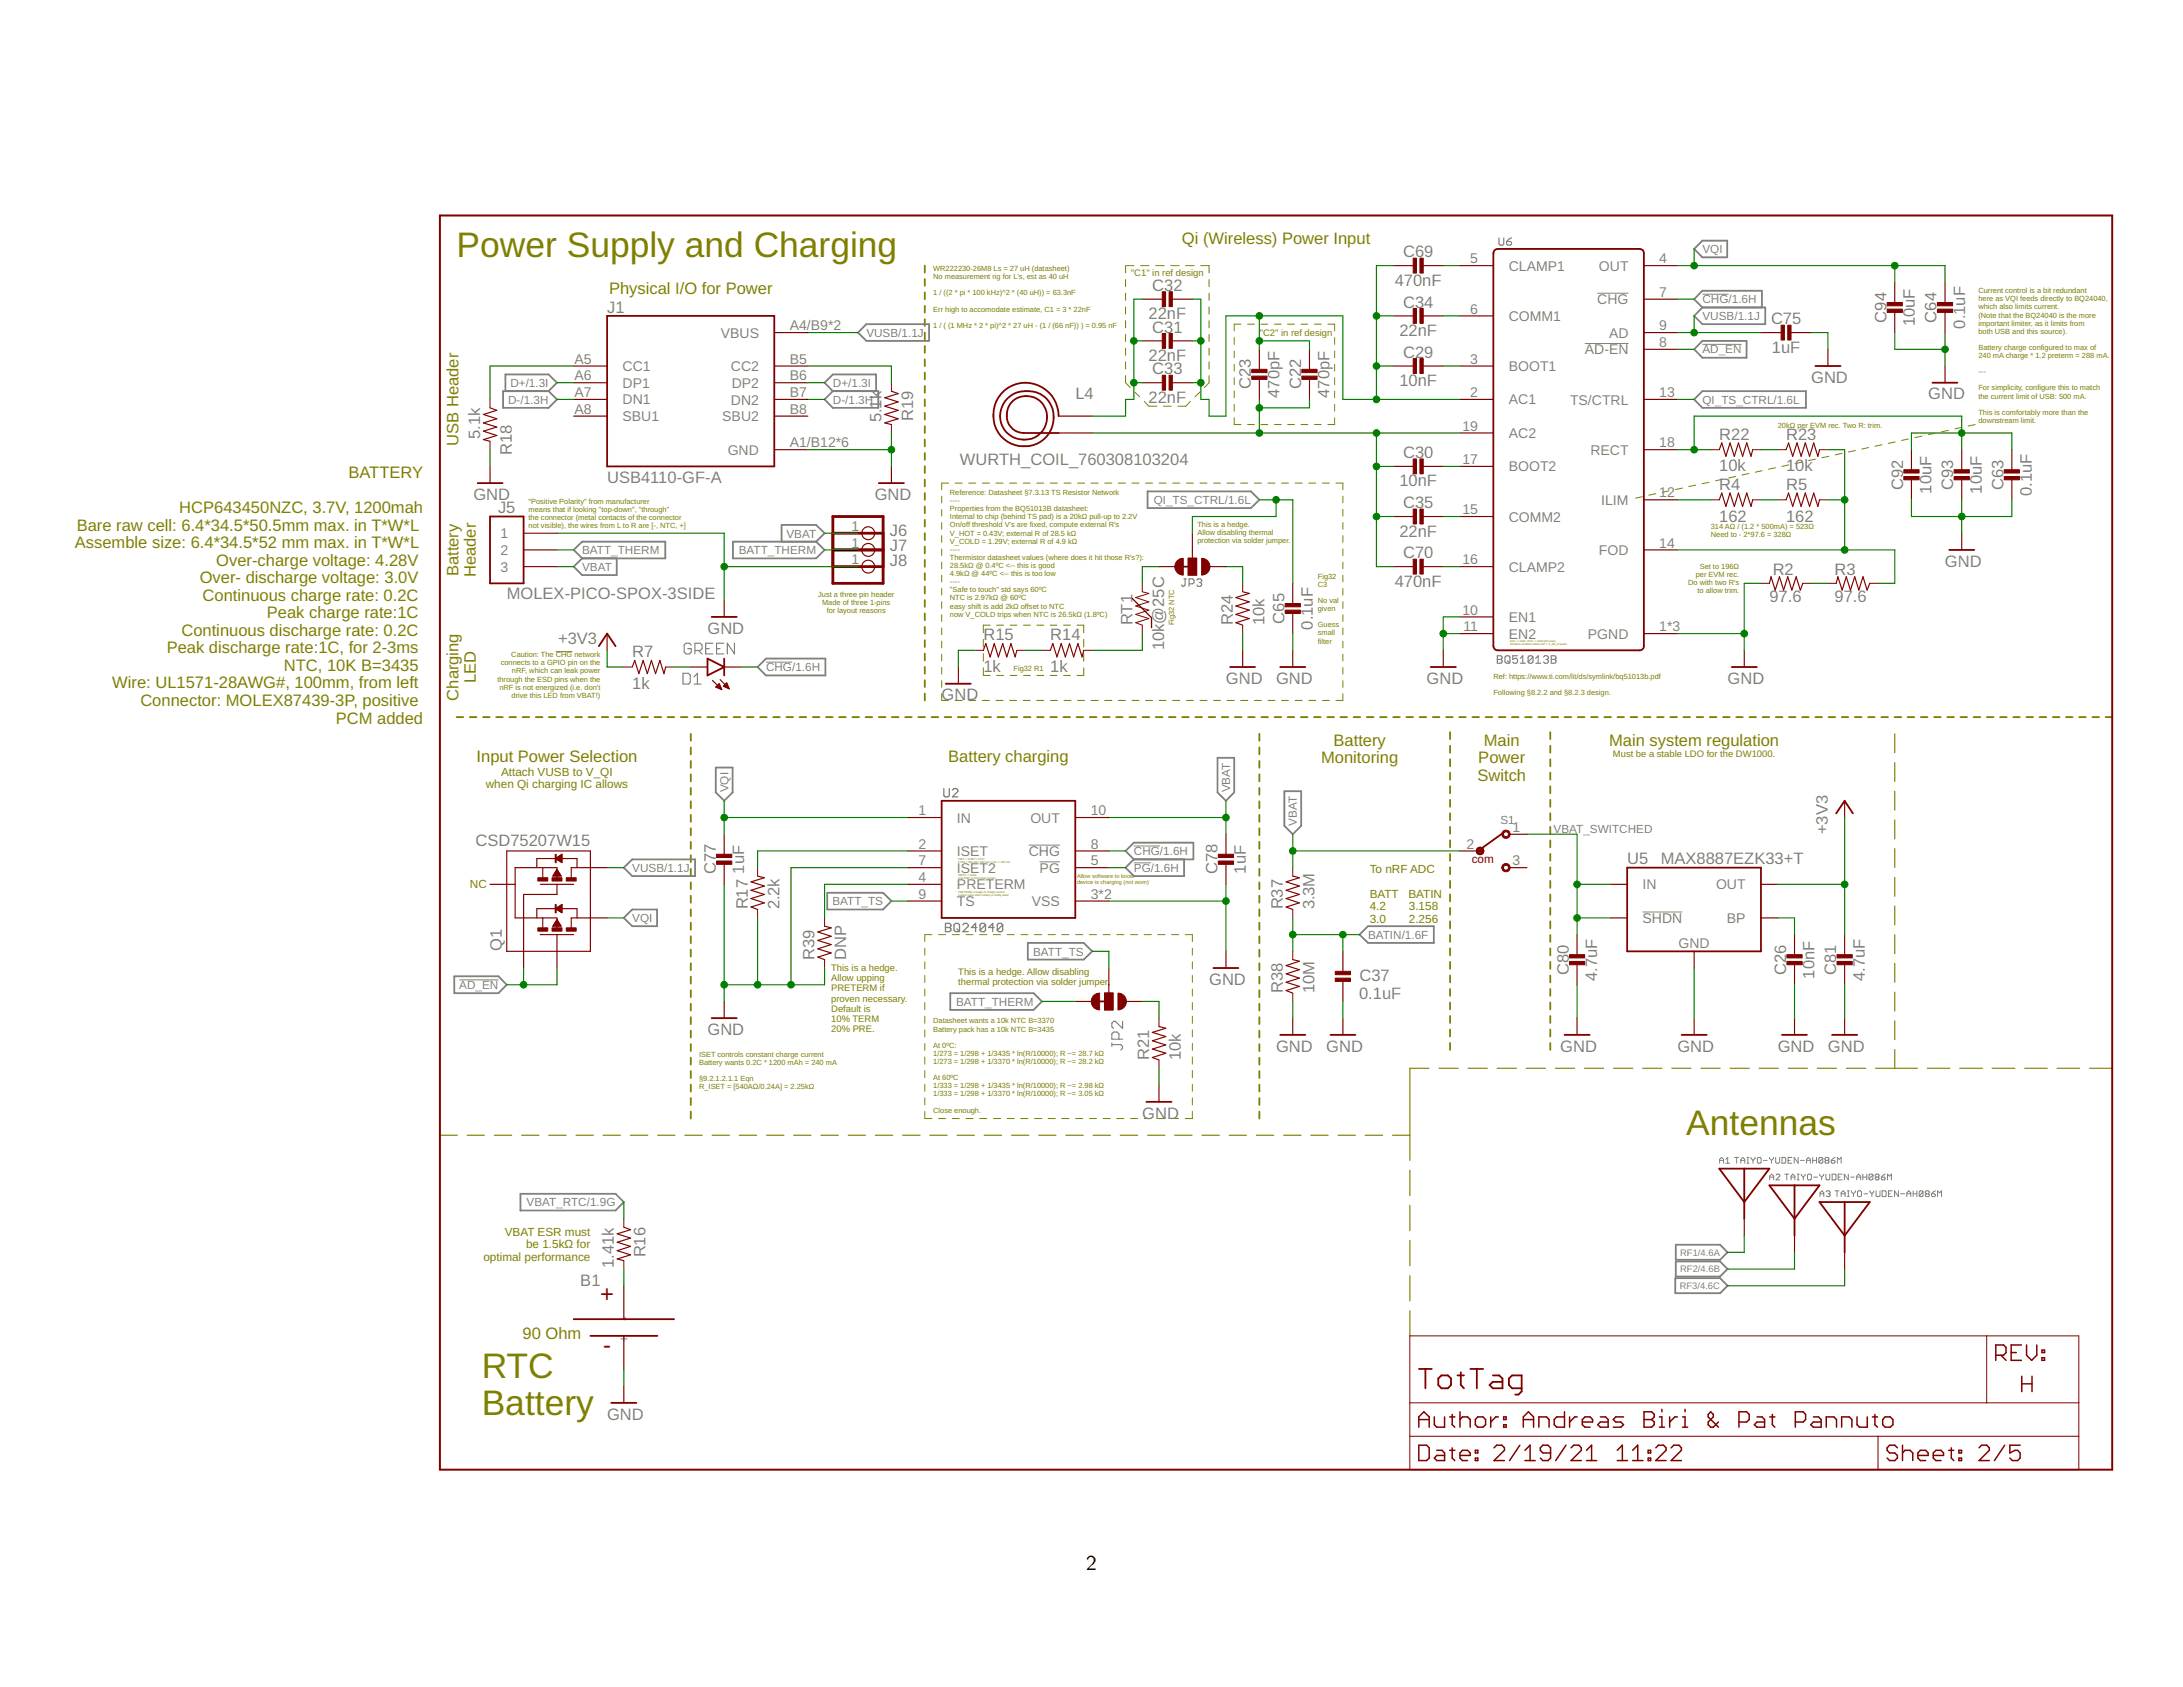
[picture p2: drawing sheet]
<svg xmlns="http://www.w3.org/2000/svg" width="279mm" height="216mm" viewBox="0 0 279 216" stroke-linecap="round" stroke-linejoin="round" font-family="sans-serif">
<defs><g id="words">
<g font-size="4.5" fill="#808000">
<text x="58.4" y="32.9">Power Supply and Charging</text>
<text x="215.8" y="145.3">Antennas</text>
<text x="61.7" y="176.3">RTC</text>
<text x="61.7" y="181.1">Battery</text>
</g>
<g font-size="3" fill="#800000">
<text x="76.8" y="166.7">+</text>
<text x="77.2" y="173.1">-</text>
</g>
<text font-size="2.7" x="139" y="200.9">2</text>
<g font-size="2.1" fill="#808000">
<text x="151.3" y="31.2">Qi (Wireless) Power Input</text>
<text x="78" y="37.6">Physical I/O for Power</text>
<text x="58.7" y="57.1" transform="rotate(-90 58.7 57.1)">USB Header</text>
<text x="22.9" y="65.7">HCP643450NZC, 3.7V, 1200mah</text>
<text x="44.6" y="61.2">BATTERY</text>
<text x="9.6" y="70.2">Assemble size: 6.4*34.5*52 mm max. in T*W*L</text>
<text x="9.8" y="67.9">Bare raw cell: 6.4*34.5*50.5mm max. in T*W*L</text>
<text x="25.6" y="74.6">Over- discharge voltage: 3.0V</text>
<text x="25.9" y="76.9">Continuous charge rate: 0.2C</text>
<text x="27.7" y="72.4">Over-charge voltage: 4.28V</text>
<text x="58.7" y="73.8" transform="rotate(-90 58.7 73.8)">Battery</text>
<text x="60.9" y="73.9" transform="rotate(-90 60.9 73.9)">Header</text>
<text x="21.3" y="83.6">Peak discharge rate:1C, for 2-3ms</text>
<text x="23.2" y="81.4">Continuous discharge rate: 0.2C</text>
<text x="34.2" y="79.1">Peak charge rate:1C</text>
<text x="14.4" y="88.1">Wire: UL1571-28AWG#, 100mm, from left</text>
<text x="36.3" y="85.9">NTC, 10K B=3435</text>
<text x="58.7" y="89.7" transform="rotate(-90 58.7 89.7)">Charging</text>
<text x="60.9" y="87.4" transform="rotate(-90 60.9 87.4)">LED</text>
<text x="18" y="90.4">Connector: MOLEX87439-3P, positive</text>
<text x="43" y="92.6">PCM added</text>
<text x="170.7" y="95.4">Battery</text>
<text x="189.9" y="95.4">Main</text>
<text x="205.9" y="95.4">Main system regulation</text>
<text x="61" y="97.6">Input Power Selection</text>
<text x="121.4" y="97.6">Battery charging</text>
<text x="169.1" y="97.7">Monitoring</text>
<text x="189.1" y="99.9">Switch</text>
<text x="189.2" y="97.7">Power</text>
<text x="66.9" y="171.4">90 Ohm</text>
</g>
<g font-size="2.1" fill="#808080">
<text x="179.6" y="32.9">C69</text>
<text x="77.7" y="40">J1</text>
<text x="147" y="40.9">22nF</text>
<text x="147.5" y="37.2">C32</text>
<text x="178.5" y="36.6">470nF</text>
<text x="179.6" y="39.4">C34</text>
<text x="226.7" y="41.5">C75</text>
<text x="241.4" y="41.3" transform="rotate(-90 241.4 41.3)">C94</text>
<text x="245.1" y="41.8" transform="rotate(-90 245.1 41.8)">10uF</text>
<text x="247.9" y="41.3" transform="rotate(-90 247.9 41.3)">C64</text>
<text x="147" y="46.2">22nF</text>
<text x="147.5" y="42.6">C31</text>
<text x="147.5" y="47.9">C33</text>
<text x="179.1" y="43">22nF</text>
<text x="179.6" y="45.8">C29</text>
<text x="226.8" y="45.1">1uF</text>
<text x="251.5" y="42.1" transform="rotate(-90 251.5 42.1)">0.1uF</text>
<text x="116.9" y="53.9" transform="rotate(-90 116.9 53.9)">R19</text>
<text x="137.6" y="51.1">L4</text>
<text x="147" y="51.6">22nF</text>
<text x="160.1" y="49.8" transform="rotate(-90 160.1 49.8)">C23</text>
<text x="163.8" y="50.9" transform="rotate(-90 163.8 50.9)">470pF</text>
<text x="166.5" y="49.8" transform="rotate(-90 166.5 49.8)">C22</text>
<text x="170.2" y="50.9" transform="rotate(-90 170.2 50.9)">470pF</text>
<text x="179.1" y="49.4">10nF</text>
<text x="231.8" y="49">GND</text>
<text x="246.8" y="51.1">GND</text>
<text x="61.4" y="56.2" transform="rotate(-90 61.4 56.2)">5.1k</text>
<text x="65.5" y="58.2" transform="rotate(-90 65.5 58.2)">R18</text>
<text x="112.8" y="54.1" transform="rotate(-90 112.8 54.1)">5.1k</text>
<text x="122.9" y="59.5">WURTH_COIL_760308103204</text>
<text x="179.6" y="58.6">C30</text>
<text x="220" y="56.3">R22</text>
<text x="228.6" y="56.3">R23</text>
<text x="60.6" y="64">GND</text>
<text x="63.7" y="65.7">J5</text>
<text x="77.7" y="61.8">USB4110-GF-A</text>
<text x="112" y="64">GND</text>
<text x="179.1" y="62.3">10nF</text>
<text x="179.6" y="65">C35</text>
<text x="220" y="60.3">10k</text>
<text x="220" y="62.7">R4</text>
<text x="228.6" y="60.3">10k</text>
<text x="228.6" y="62.7">R5</text>
<text x="243.6" y="62.7" transform="rotate(-90 243.6 62.7)">C92</text>
<text x="247.2" y="63.2" transform="rotate(-90 247.2 63.2)">10uF</text>
<text x="250" y="62.7" transform="rotate(-90 250 62.7)">C93</text>
<text x="253.6" y="63.2" transform="rotate(-90 253.6 63.2)">10uF</text>
<text x="256.4" y="62.7" transform="rotate(-90 256.4 62.7)">C63</text>
<text x="260.1" y="63.5" transform="rotate(-90 260.1 63.5)">0.1uF</text>
<text x="113.9" y="68.6">J6</text>
<text x="113.9" y="70.5">J7</text>
<text x="179.1" y="68.7">22nF</text>
<text x="179.6" y="71.5">C70</text>
<text x="220" y="66.7">162</text>
<text x="228.6" y="66.7">162</text>
<text x="64.9" y="76.6">MOLEX-PICO-SPOX-3SIDE</text>
<text x="113.9" y="72.4">J8</text>
<text x="178.5" y="75.1">470nF</text>
<text x="226.5" y="77">97.6</text>
<text x="226.9" y="73.6">R2</text>
<text x="234.8" y="77">97.6</text>
<text x="234.8" y="73.6">R3</text>
<text x="248.9" y="72.5">GND</text>
<text x="71.4" y="82.4">+3V3</text>
<text x="90.5" y="81.1">GND</text>
<text x="125.9" y="82">R15</text>
<text x="134.4" y="82">R14</text>
<text x="144.9" y="80" transform="rotate(-90 144.9 80)">RT1</text>
<text x="149" y="83.2" transform="rotate(-90 149 83.2)">10k@25C</text>
<text x="157.8" y="80" transform="rotate(-90 157.8 80)">R24</text>
<text x="161.8" y="80" transform="rotate(-90 161.8 80)">10k</text>
<text x="164.4" y="79.8" transform="rotate(-90 164.4 79.8)">C65</text>
<text x="168" y="80.6" transform="rotate(-90 168 80.6)">0.1uF</text>
<text x="80.9" y="88.1">1k</text>
<text x="80.9" y="84.1">R7</text>
<text x="120.5" y="89.6">GND</text>
<text x="125.9" y="86">1k</text>
<text x="134.4" y="86">1k</text>
<text x="156.9" y="87.5">GND</text>
<text x="163.3" y="87.5">GND</text>
<text x="182.6" y="87.5">GND</text>
<text x="221.1" y="87.5">GND</text>
<text x="234" y="106.8" transform="rotate(-90 234 106.8)">+3V3</text>
<text x="60.9" y="108.3">CSD75207W15</text>
<text x="91.6" y="111.9" transform="rotate(-90 91.6 111.9)">C77</text>
<text x="95.3" y="111.8" transform="rotate(-90 95.3 111.8)">1uF</text>
<text x="155.8" y="111.9" transform="rotate(-90 155.8 111.9)">C78</text>
<text x="159.5" y="111.8" transform="rotate(-90 159.5 111.8)">1uF</text>
<text x="208.3" y="110.6">U5</text>
<text x="212.5" y="110.6">MAX8887EZK33+T</text>
<text x="95.7" y="116.4" transform="rotate(-90 95.7 116.4)">R17</text>
<text x="99.8" y="116.4" transform="rotate(-90 99.8 116.4)">2.2k</text>
<text x="164.2" y="116.4" transform="rotate(-90 164.2 116.4)">R37</text>
<text x="168.2" y="116.4" transform="rotate(-90 168.2 116.4)">3.3M</text>
<text x="64.2" y="121.7" transform="rotate(-90 64.2 121.7)">Q1</text>
<text x="104.3" y="122.8" transform="rotate(-90 104.3 122.8)">R39</text>
<text x="108.3" y="122.8" transform="rotate(-90 108.3 122.8)">DNP</text>
<text x="174" y="125.5">C37</text>
<text x="200.8" y="124.7" transform="rotate(-90 200.8 124.7)">C80</text>
<text x="204.4" y="125.5" transform="rotate(-90 204.4 125.5)">4.7uF</text>
<text x="228.6" y="124.7" transform="rotate(-90 228.6 124.7)">C26</text>
<text x="232.2" y="125.2" transform="rotate(-90 232.2 125.2)">10nF</text>
<text x="235" y="124.7" transform="rotate(-90 235 124.7)">C81</text>
<text x="238.7" y="125.5" transform="rotate(-90 238.7 125.5)">4.7uF</text>
<text x="154.8" y="126">GND</text>
<text x="164.2" y="127.1" transform="rotate(-90 164.2 127.1)">R38</text>
<text x="168.2" y="127.1" transform="rotate(-90 168.2 127.1)">10M</text>
<text x="174" y="127.8">0.1uF</text>
<text x="90.5" y="132.4">GND</text>
<text x="147.1" y="135.7" transform="rotate(-90 147.1 135.7)">R21</text>
<text x="151.1" y="135.7" transform="rotate(-90 151.1 135.7)">10k</text>
<text x="163.3" y="134.6">GND</text>
<text x="169.7" y="134.6">GND</text>
<text x="199.7" y="134.6">GND</text>
<text x="214.7" y="134.6">GND</text>
<text x="227.5" y="134.6">GND</text>
<text x="234" y="134.6">GND</text>
<text x="146.2" y="143.1">GND</text>
<text x="82.6" y="160.9" transform="rotate(-90 82.6 160.9)">R16</text>
<text x="74.3" y="164.5">B1</text>
<text x="78.6" y="162.2" transform="rotate(-90 78.6 162.2)">1.41k</text>
<text x="77.7" y="181.7">GND</text>
</g>
<g font-size="1.8" fill="#808080">
<text x="188.2" y="33.7">5</text>
<text x="193.1" y="34.6">CLAMP1</text>
<text x="204.6" y="34.7">OUT</text>
<text x="212.4" y="33.7">4</text>
<text x="188.2" y="40.1">6</text>
<text x="193.1" y="41.1">COMM1</text>
<text x="204.4" y="38.9">CHG</text>
<text x="212.4" y="38">7</text>
<text x="73.5" y="46.5">A5</text>
<text x="79.7" y="47.5">CC1</text>
<text x="92.3" y="43.2">VBUS</text>
<text x="93.5" y="47.5">CC2</text>
<text x="101.1" y="42.3">A4/B9*2</text>
<text x="101.1" y="46.5">B5</text>
<text x="188.2" y="46.5">3</text>
<text x="193.1" y="47.5">BOOT1</text>
<text x="202.8" y="45.4">AD-EN</text>
<text x="205.9" y="43.2">AD</text>
<text x="212.4" y="42.3">9</text>
<text x="212.4" y="44.4">8</text>
<text x="73.5" y="48.7">A6</text>
<text x="73.5" y="50.8">A7</text>
<text x="73.5" y="53">A8</text>
<text x="79.7" y="49.6">DP1</text>
<text x="79.7" y="51.8">DN1</text>
<text x="79.7" y="53.9">SBU1</text>
<text x="92.4" y="53.9">SBU2</text>
<text x="93.5" y="51.8">DN2</text>
<text x="93.6" y="49.6">DP2</text>
<text x="101.1" y="48.7">B6</text>
<text x="101.1" y="50.8">B7</text>
<text x="101.1" y="53">B8</text>
<text x="188.2" y="50.8">2</text>
<text x="193.1" y="51.8">AC1</text>
<text x="200.9" y="51.8">TS/CTRL</text>
<text x="212.4" y="50.8">13</text>
<text x="93.1" y="58.2">GND</text>
<text x="101.1" y="57.2">A1/B12*6</text>
<text x="187.2" y="55.1">19</text>
<text x="187.2" y="59.4">17</text>
<text x="193.1" y="56">AC2</text>
<text x="203.5" y="58.2">RECT</text>
<text x="212.4" y="57.2">18</text>
<text x="187.2" y="65.8">15</text>
<text x="193.1" y="60.3">BOOT2</text>
<text x="204.9" y="64.6">ILIM</text>
<text x="212.4" y="63.7">12</text>
<text x="64" y="68.9">1</text>
<text x="64" y="71">2</text>
<text x="109" y="67.9">1</text>
<text x="109" y="70.1">1</text>
<text x="193.1" y="66.7">COMM2</text>
<text x="204.6" y="71">FOD</text>
<text x="212.4" y="70.1">14</text>
<text x="64" y="73.2">3</text>
<text x="109" y="72.2">1</text>
<text x="187.2" y="72.2">16</text>
<text x="193.1" y="73.2">CLAMP2</text>
<text x="187.2" y="78.6">10</text>
<text x="187.3" y="80.8">11</text>
<text x="193.1" y="79.6">EN1</text>
<text x="193.1" y="81.7">EN2</text>
<text x="203.2" y="81.7">PGND</text>
<text x="212.4" y="80.8">1*3</text>
<text x="117.5" y="104.3">1</text>
<text x="122.5" y="105.3">IN</text>
<text x="131.9" y="105.3">OUT</text>
<text x="139.6" y="104.3">10</text>
<text x="193.6" y="106.5">1</text>
<text x="117.5" y="108.6">2</text>
<text x="117.5" y="112.9">4</text>
<text x="117.5" y="110.7">7</text>
<text x="122.5" y="109.5">ISET</text>
<text x="122.5" y="113.8">PRETERM</text>
<text x="122.5" y="111.7">ISET2</text>
<text x="131.7" y="109.6">CHG</text>
<text x="133.1" y="111.7">PG</text>
<text x="139.6" y="110.7">5</text>
<text x="139.6" y="108.6">8</text>
<text x="187.7" y="108.6">2</text>
<text x="193.6" y="110.7">3</text>
<text x="210.2" y="113.8">IN</text>
<text x="219.6" y="113.8">OUT</text>
<text x="117.5" y="115">9</text>
<text x="122.5" y="116">TS</text>
<text x="132.1" y="116">VSS</text>
<text x="139.6" y="115">3*2</text>
<text x="210.2" y="118.1">SHDN</text>
<text x="221" y="118.1">BP</text>
<text x="214.8" y="121.3">GND</text>
<text x="80.5" y="169" transform="rotate(-90 80.5 169)">-</text>
<text x="80.5" y="171.9" transform="rotate(-90 80.5 171.9)">+</text>
</g>
<g font-size="1.5" fill="#808080">
<text x="217.9" y="32.4">VQI</text>
<text x="217.9" y="41">VUSB/1.1J</text>
<text x="217.9" y="38.8">CHG/1.6H</text>
<text x="110.9" y="43.1">VUSB/1.1J</text>
<text x="217.9" y="45.2">AD_EN</text>
<text x="65" y="51.7">D-/1.3H</text>
<text x="65.3" y="49.5">D+/1.3I</text>
<text x="106.6" y="49.5">D+/1.3I</text>
<text x="106.6" y="51.7">D-/1.3H</text>
<text x="217.9" y="51.7">QI_TS_CTRL/1.6L</text>
<text x="147.7" y="64.5">QI_TS_CTRL/1.6L</text>
<text x="74.5" y="70.9">BATT_THERM</text>
<text x="94.6" y="70.9">BATT_THERM</text>
<text x="100.7" y="68.8">VBAT</text>
<text x="74.5" y="73.1">VBAT</text>
<text x="98" y="85.9">CHG/1.6H</text>
<text x="93.2" y="101.4" transform="rotate(-90 93.2 101.4)">VQI</text>
<text x="157.4" y="101.4" transform="rotate(-90 157.4 101.4)">VBAT</text>
<text x="166" y="105.7" transform="rotate(-90 166 105.7)">VBAT</text>
<text x="192" y="105.4">S1</text>
<text x="198.8" y="106.6">VBAT_SWITCHED</text>
<text x="80.9" y="111.6">VUSB/1.1J</text>
<text x="145.1" y="109.4">CHG/1.6H</text>
<text x="145.1" y="111.6">PG/1.6H</text>
<text x="80.9" y="118">VQI</text>
<text x="106.5" y="115.9">BATT_TS</text>
<text x="132.2" y="122.3">BATT_TS</text>
<text x="175.1" y="120.1">BATIN/1.6F</text>
<text x="58.8" y="126.6">AD_EN</text>
<text x="122.4" y="128.7">BATT_THERM</text>
<text x="67.4" y="154.4">VBAT_RTC/1.9G</text>
</g>
<g font-size="1.5" fill="#808000">
<text x="62.2" y="100.9">when Qi charging IC allows</text>
<text x="64.1" y="99.3">Attach VUSB to V_QI</text>
<text x="60.1" y="113.6">NC</text>
<text x="175.3" y="111.7">To nRF ADC</text>
<text x="175.3" y="114.9">BATT</text>
<text x="175.3" y="116.5">4.2</text>
<text x="175.3" y="118.1">3.0</text>
<text x="180.3" y="114.9">BATIN</text>
<text x="180.3" y="116.5">3.158</text>
<text x="180.3" y="118.1">2.256</text>
<text x="61.9" y="161.4">optimal performance</text>
<text x="64.6" y="158.1">VBAT ESR must</text>
<text x="67.3" y="159.7">be 1.5kΩ for</text>
</g>
<text font-size="1.5" fill="#800000" x="188.4" y="110.4">com</text>
<g font-size="1.2" fill="#808000">
<text x="144.8" y="35.3">&quot;C1&quot; in ref design</text>
<text x="161.2" y="43">&quot;C2&quot; in ref design</text>
<text x="206.4" y="96.9">Must be a stable LDO for the DW1000.</text>
<text x="106.4" y="124.3">This is a hedge.</text>
<text x="106.4" y="125.6">Allow upping</text>
<text x="122.7" y="124.7">This is a hedge. Allow disabling</text>
<text x="106.4" y="126.9">PRETERM if</text>
<text x="106.4" y="128.2">proven necessary.</text>
<text x="106.4" y="129.5">Default is</text>
<text x="106.4" y="130.8">10% TERM</text>
<text x="122.7" y="126">thermal protection via solder jumper.</text>
<text x="106.4" y="132.1">20% PRE.</text>
</g>
<g font-size="1.2" fill="#808080">
<text x="215" y="160.7">RF1/4.6A</text>
<text x="215" y="165">RF3/4.6C</text>
<text x="215" y="162.8">RF2/4.6B</text>
</g>
<g font-size="1" fill="#808000">
<text x="119.4" y="34.7">WR222230-26M8 Ls = 27 uH (datasheet)</text>
<text x="119.4" y="35.7">No measurement rig for L's, est as 40 uH</text>
<text x="119.4" y="37.8">1 / ((2 * pi * 100 kHz)^2 * (40 uH)) = 63.3nF</text>
<text x="119.4" y="39.9">Err high to accomodate estimate, C1 = 3 * 22nF</text>
<text x="119.4" y="41.9">1 / ( (1 MHz * 2 * pi)^2 * 27 uH - (1 / (66 nF)) ) = 0.95 nF</text>
<text x="253.2" y="37.5">Current control is a bit redundant</text>
<text x="253.2" y="38.6">here as VQI feeds directly to BQ24040,</text>
<text x="253.2" y="39.6">which also limits current.</text>
<text x="253.2" y="40.6">(Note that the BQ24040 is the more</text>
<text x="253.2" y="41.7">important limiter, as it limits from</text>
<text x="253.2" y="42.7">both USB and this source).</text>
<text x="253.2" y="44.8">Battery charge configured to max of</text>
<text x="253.2" y="45.8">240 mA charge * 1.2 preterm = 288 mA.</text>
<text x="253.2" y="47.9">---</text>
<text x="253.2" y="50">For simplicity, configure this to match</text>
<text x="253.2" y="51">the current limit of USB: 500 mA.</text>
<text x="253.2" y="53.1">This is comfortably more than the</text>
<text x="227.5" y="54.8">20kΩ per EVM rec. Two R: trim.</text>
<text x="253.2" y="54.1">downstream limit.</text>
<text x="67.6" y="64.5">&quot;Positive Polarity&quot; from manufacturer</text>
<text x="67.6" y="65.5">means that if looking &quot;top-down&quot;, &quot;through&quot;</text>
<text x="121.6" y="63.4">Reference: Datasheet §7.3.13 TS Resistor Network</text>
<text x="121.6" y="64.4">----</text>
<text x="121.6" y="65.4">Properties from the BQ51013B datasheet:</text>
<text x="67.6" y="66.6">the connector (metal contacts of the connector</text>
<text x="67.6" y="67.6">not visible), the wires from L to R are [-, NTC, +]</text>
<text x="121.6" y="66.5">Internal to chip (behind TS pad) is a 20kΩ pull-up to 2.2V</text>
<text x="121.6" y="67.5">On/off threshold V's are fixed, compute external R's</text>
<text x="121.6" y="68.5">V_HOT = 0.43V; external R of 28.5 kΩ</text>
<text x="121.6" y="69.6">V_COLD = 1.29V; external R of 4.9 kΩ</text>
<text x="121.6" y="70.6">----</text>
<text x="121.6" y="71.7">Thermistor datasheet values (where does it hit those R's?):</text>
<text x="153.3" y="67.4">This is a hedge.</text>
<text x="153.3" y="68.5">Allow disabling thermal</text>
<text x="153.3" y="69.5">protection via solder jumper.</text>
<text x="219" y="67.6">314 AΩ / (1.2 * 500mA) = 523Ω</text>
<text x="219" y="68.7">Need to - 2*97.6 = 328Ω</text>
<text x="104.7" y="76.4">Just a three pin header</text>
<text x="105.2" y="77.4">Made of three 1-pins</text>
<text x="121.6" y="72.7">28.5kΩ @ 0.4ºC &lt;-- this is good</text>
<text x="121.6" y="73.7">4.9kΩ @ 44ºC &lt;-- this is too low</text>
<text x="121.6" y="74.8">----</text>
<text x="121.6" y="75.8">&quot;Safe to touch&quot; std says 60ºC</text>
<text x="121.6" y="76.8">NTC is 2.97kΩ @ 60ºC</text>
<text x="121.6" y="77.9">easy shift is add 2kΩ offset to NTC</text>
<text x="168.7" y="74.1">Fig32</text>
<text x="168.7" y="75.1">C3</text>
<text x="168.7" y="77.2">No val</text>
<text x="216.1" y="74.8">Do with two R's</text>
<text x="217" y="73.8">per EVM rec.</text>
<text x="217.3" y="75.9">to allow trim.</text>
<text x="217.5" y="72.8">Set to 196Ω</text>
<text x="105.8" y="78.5">for layout reasons</text>
<text x="121.6" y="78.9">now V_COLD trips when NTC is 26.5kΩ (1.8ºC)</text>
<text x="150.3" y="80" transform="rotate(-90 150.3 80)">Fig32 NTC</text>
<text x="168.7" y="78.2">given</text>
<text x="168.7" y="80.3">Guess</text>
<text x="168.7" y="81.3">small</text>
<text x="168.7" y="82.4">filter</text>
<text x="63.7" y="87.2">through the ESD pins when the</text>
<text x="63.9" y="88.3">nRF is not energized (i.e. don't</text>
<text x="64.1" y="85.2">connects to a GPIO pin on the</text>
<text x="65.4" y="84.1">Caution: The CHG network</text>
<text x="65.5" y="89.3">drive this LED from VBAT!)</text>
<text x="65.5" y="86.2">nRF, which can leak power</text>
<text x="129.7" y="85.8">Fig32 R1</text>
<text x="191.1" y="86.9">Ref: https://www.ti.com/lit/ds/symlink/bq51013b.pdf</text>
<text x="191.1" y="89">Following §8.2.2 and §8.2.3 design.</text>
<text x="119.4" y="131">Datasheet wants a 10k NTC B=3370</text>
<text x="89.5" y="135.3">ISET controls constant charge current</text>
<text x="89.5" y="136.3">Battery wants 0.2C * 1200 mAh = 240 mA</text>
<text x="119.4" y="132">Battery pack has a 10k NTC B=3435</text>
<text x="119.4" y="134.1">At 0ºC:</text>
<text x="119.4" y="135.1">1/273 = 1/298 + 1/3435 * ln(R/10000); R ~= 28.7 kΩ</text>
<text x="119.4" y="136.2">1/273 = 1/298 + 1/3370 * ln(R/10000); R ~= 28.2 kΩ</text>
<text x="89.5" y="138.4">§9.2.1.2.1.1 Eqn</text>
<text x="89.5" y="139.4">R_ISET = [540AΩ/0.24A] = 2.25kΩ</text>
<text x="119.4" y="138.2">At 60ºC</text>
<text x="119.4" y="139.3">1/333 = 1/298 + 1/3435 * ln(R/10000); R ~= 2.98 kΩ</text>
<text x="119.4" y="140.3">1/333 = 1/298 + 1/3370 * ln(R/10000); R ~= 3.05 kΩ</text>
<text x="119.4" y="142.4">Close enough.</text>
</g>
<g font-size=".7" fill="#808000">
<text x="137.8" y="112.4">Allow software to know</text>
<text x="137.8" y="113.2">device is charging (not worn)</text>
</g>
<g font-size=".4" fill="#808000">
<text x="193.3" y="82.2">EN1 -&gt; GND, EN2 -&gt; GND [00 case]</text>
<text x="193.3" y="82.6">Wireless enabled unless AD &gt; V_AD_Present</text>
<text x="122.7" y="112.2">ISET2 -&gt; GND</text>
<text x="122.7" y="112.5">Use ISET to limit input current</text>
<text x="122.7" y="110">ISET = KISET / IOUT</text>
<text x="122.7" y="110.4">2.25k = 540 AΩ / 240 mA; 2.2k -&gt; 245 mA</text>
<text x="122.7" y="114.3">PRETERM is %age of charge current</text>
<text x="122.7" y="114.7">system uses when battery is totally dead</text>
</g>
</g></defs>
<g fill="none" stroke="#808000" stroke-width=".15">
<path d="M242.5 93.9v2.4M242.5 97.6v2.4M242.5 101.3v2.4M242.5 104.9v2.5M242.5 108.6v2.4M242.5 112.3v2.4M242.5 116v2.4M242.5 119.6v2.4M182.9 136.7h-2.5v11.8M184.2 136.7h2.4M187.9 136.7h2.5M191.6 136.7h2.5"/>
<path d="M195.3 136.7h2.5M199.1 136.7h2.4M202.8 136.7h2.5M206.5 136.7h2.5M210.2 136.7h2.5M214 136.7h2.4M217.7 136.7h2.5M221.4 136.7h2.5M225.1 136.7h2.5M228.9 136.7h2.4M232.6 136.7h2.5M236.3 136.7h2.5"/>
<path d="M240.1 136.7h5.3M242.5 123.3v2.4M242.5 127v2.4M242.5 130.6v2.5M242.5 134.3v2.4M246.7 136.7h2.9M250.8 136.7h2.9M255 136.7h2.9M259.1 136.7h2.9M263.3 136.7h2.9M267.4 136.7h2.9M56.3 145.3h2.2"/>
<path d="M59.8 145.3h2.2M63.3 145.3h2.2M66.8 145.3h2.2M70.2 145.3h2.3M73.7 145.3h2.2M77.2 145.3h2.2M80.7 145.3h2.2M84.2 145.3h2.2M87.7 145.3h2.2M91.1 145.3h2.3M94.6 145.3h2.2M98.1 145.3h2.2"/>
<path d="M101.6 145.3h2.2M105.1 145.3h2.2M108.6 145.3h2.2M112 145.3h2.3M115.5 145.3h2.3M119 145.3h2.2M122.5 145.3h2.2M126 145.3h2.2M129.5 145.3h2.2M132.9 145.3h2.2M136.4 145.3h2.2M139.9 145.3h2.2"/>
<path d="M143.4 145.3h2.2M146.9 145.3h2.2M150.3 145.3h2.3M153.8 145.3h2.3M157.3 145.3h2.2M160.8 145.3h2.2M164.3 145.3h2.2M167.8 145.3h2.2M171.3 145.3h2.2M174.7 145.3h2.3M178.2 145.3h2.2M180.4 149.8v3.2"/>
<path d="M180.4 154.3v3.2M180.4 158.7v3.3M180.4 163.3v3.2M180.4 167.7v3.3"/>
</g>
<g fill="none" stroke="#808000" stroke-width=".13">
<path d="M144.1 35.8v.9M144.1 37.5v.9M144.1 39.3v.9M145.1 34h-1v.9M146 34h1.1M147.9 34h1.1M149.8 34h1.1M151.7 34h1.1M153.7 34h1v.9M154.7 35.8v.9M154.7 37.5v.9M154.7 39.3v.9"/>
<path d="M144.1 48.1v.9l.6 .6M144.1 41v1M144.1 42.8v.9M144.1 44.6v.9M144.1 46.3v.9M145.2 50.2l.7 .6M146.5 51.4l.5 .6h1.1M148.9 52h1M152.4 51.4l-.6 .6h-1.1M153.6 50.2l-.6 .6M154.7 48.1v.9l-.5 .6M154.7 41v1"/>
<path d="M154.7 42.8v.9M154.7 44.6v.9M154.7 46.3v.9M158 43.2v.9M158 44.9v.9M158 46.6v.9M158 48.3v.9M158 50v.9M158 51.8v.8M158 53.5v.8h.8M158.8 41.5h-.8v.9M159.7 41.5h.8"/>
<path d="M159.7 54.3h.8M161.4 41.5h.9M161.4 54.3h.9M163.1 41.5h.9M163.1 54.3h.9M164.8 41.5h.9M164.8 54.3h.9M166.5 41.5h.9M166.5 54.3h.9M168.2 41.5h.9M168.2 54.3h.9M169.9 41.5h.9v.9"/>
<path d="M170.8 53.5v.8h-.9M170.8 43.2v.9M170.8 44.9v.9M170.8 46.6v.9M170.8 48.3v.9M170.8 50v.9M170.8 51.8v.8M227.2 59.9l-.8 .1M228.9 59.5l-.8 .2M230.7 59.1l-.9 .2M232.3 58.8l-.8 .1M234.1 58.4l-.9 .2"/>
<path d="M235.8 58l-.9 .2M237.5 57.7l-.9 .1M239.2 57.3l-.9 .2M240.9 56.9l-.9 .2M242.6 56.6l-.9 .1M244.3 56.2l-.9 .2M246 55.8l-.9 .2M247.7 55.4l-.9 .2M249.4 55.1l-.9 .2M251.1 54.7l-.9 .2M252.8 54.3l-.9 .2M120.5 63.5v.8"/>
<path d="M120.5 65.2v.8M120.5 66.9v.8M120.5 68.6v.8M120.5 70.3v.8M120.5 71.9v.9M120.5 73.6v.9M120.5 75.3v.9M120.5 77v.9M120.5 78.7v.8M121.4 61.8h-.9v.9M122.3 61.8h.8M124 61.8h.9"/>
<path d="M125.7 61.8h.9M127.5 61.8h.9M129.2 61.8h.9M131 61.8h.8M132.7 61.8h.9M134.4 61.8h.9M136.2 61.8h.9M137.9 61.8h.9M139.7 61.8h.8M141.4 61.8h.9M143.1 61.8h.9M144.9 61.8h.9"/>
<path d="M146.6 61.8h.9M148.4 61.8h.8M150.1 61.8h.9M151.8 61.8h.9M153.6 61.8h.9M155.3 61.8h.9M157.1 61.8h.9M158.8 61.8h.9M160.5 61.8h.9M162.3 61.8h.9M164 61.8h.9M165.8 61.8h.9"/>
<path d="M167.5 61.8h.9M169.2 61.8h.9M171 61.8h.9v.9M171.9 63.5v.8M171.9 65.2v.8M171.9 66.9v.8M171.9 68.6v.8M171.9 70.3v.8M171.9 71.9v.9M171.9 73.6v.9M171.9 75.3v.9M171.9 77v.9"/>
<path d="M171.9 78.7v.8M210.2 63.6l-.9 .2M211.9 63.2l-.9 .2M213.6 62.8l-.9 .2M215.3 62.5l-.9 .2M217 62.1l-.8 .2M218.7 61.7l-.9 .2M220.4 61.3l-.8 .2M222.1 61l-.8 .2M223.8 60.6l-.9 .2M225.5 60.2l-.8 .2M71.1 83.4h2.2"/>
<path d="M120.5 88.8v.8h.9M120.5 80.4v.8M120.5 82.1v.8M120.5 83.7v.9M120.5 85.4v.9M120.5 87.1v.9M122.3 89.6h.8M124 89.6h.9M125.7 89.6h.9M125.9 81.8v1M125.9 83.7v.9M125.9 85.5v.9h.8"/>
<path d="M126.7 80h-.8v1M127.5 89.6h.9M127.6 80h.8M127.6 86.4h.8M129.2 89.6h.9M129.3 80h.9M129.3 86.4h.9M131 89.6h.8M131 80h.9M131 86.4h.9M132.7 89.6h.9M132.7 80h.9"/>
<path d="M132.7 86.4h.9M134.4 80h.9M134.4 86.4h.9M134.4 89.6h.9M136.1 80h.9M136.1 86.4h.9M136.2 89.6h.9M137.8 80h.9v1M137.9 89.6h.9M138.7 81.8v1M138.7 83.7v.9M138.7 85.5v.9h-.9"/>
<path d="M139.7 89.6h.8M141.4 89.6h.9M143.1 89.6h.9M144.9 89.6h.9M146.6 89.6h.9M148.4 89.6h.8M150.1 89.6h.9M151.8 89.6h.9M153.6 89.6h.9M155.3 89.6h.9M157.1 89.6h.9M158.8 89.6h.9"/>
<path d="M160.5 89.6h.9M162.3 89.6h.9M164 89.6h.9M165.8 89.6h.9M167.5 89.6h.9M169.2 89.6h.9M171.9 88.8v.8h-.9M171.9 80.4v.8M171.9 82.1v.8M171.9 83.7v.9M171.9 85.4v.9M171.9 87.1v.9"/>
<path d="M119.3 119.6h-.9v.9M120.1 119.6h.9M121.9 119.6h.9M123.6 119.6h.9M125.4 119.6h.9M127.1 119.6h1M128.9 119.6h.9M130.7 119.6h.9M132.4 119.6h.9M134.2 119.6h.9M135.9 119.6h.9M137.7 119.6h.9"/>
<path d="M139.4 119.6h.9M141.2 119.6h.9M142.9 119.6h.9M144.7 119.6h.9M146.5 119.6h.9M148.2 119.6h.9M149.9 119.6h1M151.7 119.6h.9v.9M118.4 121.3v.9M118.4 123.1v.9M118.4 124.8v.9M118.4 126.6v.9"/>
<path d="M118.4 128.3v.9M118.4 130v1M118.4 131.8v.9M118.4 133.5v.9M118.4 135.3v.9M118.4 137v.9M118.4 138.8v.9M152.6 121.3v.9M152.6 123.1v.9M152.6 124.8v.9M152.6 126.6v.9M152.6 128.3v.9"/>
<path d="M152.6 130v1M152.6 131.8v.9M152.6 133.5v.9M152.6 135.3v.9M152.6 137v.9M152.6 138.8v.9M118.4 142.2v1h.9M118.4 140.5v.9M120.1 143.2h.9M121.9 143.2h.9M123.6 143.2h.9M125.4 143.2h.9"/>
<path d="M127.1 143.2h1M128.9 143.2h.9M130.7 143.2h.9M132.4 143.2h.9M134.2 143.2h.9M135.9 143.2h.9M137.7 143.2h.9M139.4 143.2h.9M141.2 143.2h.9M142.9 143.2h.9M144.7 143.2h.9M146.5 143.2h.9"/>
<path d="M148.2 143.2h.9M149.9 143.2h1M152.6 142.2v1h-.9M152.6 140.5v.9"/>
</g>
<g fill="none" stroke="#808000" stroke-width=".23">
<path d="M118.4 34v.9M118.4 35.7v.9M118.4 37.4v.9M118.4 39.1v.9M118.4 40.9v.8M118.4 42.6v.8M118.4 44.3v.8M118.4 46v.9M118.4 47.7v.9M118.4 49.4v.9M118.4 51.1v.9M118.4 52.8v.9"/>
<path d="M118.4 54.5v.9M118.4 56.3v.8M118.4 58v.8M118.4 59.7v.8M118.4 61.4v.9M118.4 63.1v.9M118.4 64.8v.9M118.4 66.5v.9M118.4 68.2v.9M118.4 70v.8M118.4 71.6v.9M118.4 73.4v.8"/>
<path d="M118.4 75.1v.8M118.4 76.8v.9M118.4 78.5v.9M58.4 91.8h.9M60.1 91.8h.9M61.8 91.8h.9M63.5 91.8h.8M65.2 91.8h.8M66.9 91.8h.8M68.6 91.8h.8M70.3 91.8h.8M71.9 91.8h.9"/>
<path d="M73.6 91.8h.9M75.3 91.8h.9M77 91.8h.9M78.7 91.8h.8M80.4 91.8h.8M82.1 91.8h.8M83.8 91.8h.8M85.4 91.8h.9M87.1 91.8h.9M88.4 93.9v.9M88.4 95.7v.8M88.4 97.4v.9"/>
<path d="M88.4 99.1v.9M88.8 91.8h.9M90.5 91.8h.9M92.2 91.8h.8M93.9 91.8h.8M95.6 91.8h.8M97.3 91.8h.8M99 91.8h.8M100.6 91.8h.9M102.3 91.8h.9M104 91.8h.9M105.7 91.8h.9"/>
<path d="M107.4 91.8h.8M109.1 91.8h.8M110.8 91.8h.8M112.5 91.8h.8M114.2 91.8h.8M115.8 91.8h.9M117.5 91.8h.9M118.4 80.2v.9M118.4 81.9v.9M118.4 83.7v.8M118.4 85.3v.9M118.4 87.1v.8"/>
<path d="M118.4 88.8v.8M119.2 91.8h.9M120.9 91.8h.9M122.6 91.8h.8M124.3 91.8h.8M126 91.8h.8M127.7 91.8h.8M129.3 91.8h.9M131 91.8h.9M132.7 91.8h.9M134.4 91.8h.9M136.1 91.8h.8"/>
<path d="M137.8 91.8h.8M139.5 91.8h.8M141.2 91.8h.8M142.9 91.8h.8M144.5 91.8h.9M146.2 91.8h.9M147.9 91.8h.9M149.6 91.8h.9M151.3 91.8h.8M153 91.8h.8M154.7 91.8h.8M156.4 91.8h.8"/>
<path d="M158.1 91.8h.8M159.7 91.8h.9M161.2 93.9v.9M161.2 95.7v.8M161.2 97.4v.9M161.2 99.1v.9M161.4 91.8h.9M163.1 91.8h.9M164.8 91.8h.9M166.5 91.8h.8M168.2 91.8h.8M169.9 91.8h.8"/>
<path d="M171.6 91.8h.8M173.2 91.8h.9M174.9 91.8h.9M176.6 91.8h.9M178.3 91.8h.9M180 91.8h.8M181.7 91.8h.8M183.4 91.8h.8M185.1 91.8h.8M185.6 93.7v.9M185.6 95.4v.9M185.6 97.2v.9"/>
<path d="M185.6 98.9v.9M186.8 91.8h.8M188.4 91.8h.9M190.1 91.8h.9M191.8 91.8h.9M193.5 91.8h.9M195.2 91.8h.8M196.9 91.8h.8M198.4 93.7v.9M198.4 95.4v.9M198.4 97.2v.9M198.4 98.9v.9"/>
<path d="M198.6 91.8h.8M200.3 91.8h.8M202 91.8h.8M203.6 91.8h.9M205.3 91.8h.9M207 91.8h.9M208.7 91.8h.8M210.4 91.8h.8M212.1 91.8h.8M213.8 91.8h.8M215.5 91.8h.8M217.1 91.8h.9"/>
<path d="M218.8 91.8h.9M220.5 91.8h.9M222.2 91.8h.9M223.9 91.8h.8M225.6 91.8h.8M227.3 91.8h.8M229 91.8h.8M230.7 91.8h.8M232.3 91.8h.9M234 91.8h.9M235.7 91.8h.9M237.4 91.8h.9"/>
<path d="M239.1 91.8h.8M240.8 91.8h.8M242.5 91.8h.8M244.2 91.8h.8M245.9 91.8h.8M247.5 91.8h.9M249.2 91.8h.9M250.9 91.8h.9M252.6 91.8h.8M254.3 91.8h.8M256 91.8h.8M257.7 91.8h.8"/>
<path d="M259.4 91.8h.8M261 91.8h.9M262.7 91.8h.9M264.4 91.8h.9M266.1 91.8h.9M267.8 91.8h.8M269.5 91.8h.8M88.4 100.8v.9M88.4 102.6v.8M88.4 104.3v.9M88.4 106v.9M88.4 107.7v.9"/>
<path d="M88.4 109.5v.8M88.4 111.2v.9M88.4 112.9v.9M88.4 114.6v.9M88.4 116.4v.8M88.4 118.1v.9M88.4 119.8v.9M161.2 100.8v.9M161.2 102.6v.8M161.2 104.3v.9M161.2 106v.9M161.2 107.7v.9"/>
<path d="M161.2 109.5v.8M161.2 111.2v.9M161.2 112.9v.9M161.2 114.6v.9M161.2 116.4v.8M161.2 118.1v.9M161.2 119.8v.9M185.6 100.6v.9M185.6 102.4v.9M185.6 104.1v.9M185.6 105.8v.9M185.6 107.5v.9"/>
<path d="M185.6 109.3v.9M185.6 111v.9M185.6 112.7v.9M185.6 114.5v.9M185.6 116.2v.9M185.6 117.9v.9M185.6 119.7v.8M198.4 100.6v.9M198.4 102.4v.9M198.4 104.1v.9M198.4 105.8v.9M198.4 107.5v.9"/>
<path d="M198.4 109.3v.9M198.4 111v.9M198.4 112.7v.9M198.4 114.5v.9M198.4 116.2v.9M198.4 117.9v.9M198.4 119.7v.8M88.4 121.5v.9M88.4 123.3v.9M88.4 125v.9M88.4 126.7v.9M88.4 128.5v.8"/>
<path d="M88.4 130.2v.9M88.4 131.9v.9M88.4 133.6v.9M88.4 135.4v.8M88.4 137.1v.9M88.4 138.8v.9M161.2 121.5v.9M161.2 123.3v.9M161.2 125v.9M161.2 126.7v.9M161.2 128.5v.8M161.2 130.2v.9"/>
<path d="M161.2 131.9v.9M161.2 133.6v.9M161.2 135.4v.8M161.2 137.1v.9M161.2 138.8v.9M185.6 121.4v.9M185.6 123.1v.9M185.6 124.8v.9M185.6 126.6v.8M185.6 128.3v.9M185.6 130v.9M185.6 131.8v.9"/>
<path d="M185.6 133.5v.9M198.4 121.4v.9M198.4 123.1v.9M198.4 124.8v.9M198.4 126.6v.8M198.4 128.3v.9M198.4 130v.9M198.4 131.8v.9M198.4 133.5v.9M88.4 140.5v.9M88.4 142.3v.9M161.2 140.5v.9"/>
<path d="M161.2 142.3v.9"/>
</g>
<g fill="none" stroke="#808080" stroke-width=".15">
<path d="M191.9 30.4v.8l.1 .2h.3l.2-.2v-.8M192.8 30.9h.5l.2 .2v.1l-.2 .2h-.3l-.2-.2zM193.5 30.4l-.4 .2-.3 .3M151.5 74.1h.3M151.7 74.1v.8l-.2 .1h-.1l-.2-.1M152.2 74.7h.5l.1-.2v-.2l-.1-.2h-.5v.9M153.2 74.3l.1-.2h.3l.2 .2v.1l-.2 .1M153.5 74.5h.1M153.6 74.5l.2 .2-.2 .3h-.3l-.1-.1M87.4 86.2h.7l.2 .2v.9l-.2 .2h-.7zM88.5 82.5l-.3-.2h-.4l-.2 .2v1l.2 .2h.4l.3-.2v-.5h-.5M88.8 87.5h.9"/>
<path d="M88.8 86.6l.5-.4v1.3M88.9 83.2h.7l.3-.2v-.5l-.3-.2h-.7v1.4M89.4 83.2l.5 .5M90.3 83h.5M91.2 82.3h-.9v1.4h.9M91.7 83h.5M92.6 82.3h-.9v1.4h.9M94 82.3v1.4l-.9-1.4v1.4M191.6 83.9h.5l.2 .2v.1l-.2 .2 .2 .3-.2 .2h-.5zM191.6 84.4h.5M192.8 83.9h.3l.2 .2v.6l-.2 .2h-.3l-.2-.2v-.6zM192.9 84.6l.4 .3"/>
<path d="M194.2 83.9h-.6v.5l.5-.2 .1 .2v.3l-.1 .2h-.3l-.2-.2M194.6 84.9h.6M194.6 84.2l.3-.3v1M196.2 84.1l-.2-.2h-.3l-.1 .2v.6M196.2 84.1v.6l-.2 .2h-.3l-.1-.2M196.2 84.1l-.6 .6M196.6 84.9h.6M196.6 84.2l.3-.3v1M197.5 84.1l.2-.2h.3l.2 .2v.1l-.2 .2M197.9 84.4h.1M198 84.4l.2 .2v.1l-.2 .2h-.3l-.2-.2M198.5 83.9h.5l.2 .2v.1l-.2 .2 .2 .3-.2 .2h-.5z"/>
<path d="M198.5 84.4h.5M142.3 133.7h1.1l.3 .2v.3l-.3 .2M142.3 133.5v.4M143.2 133v-.7l-.2-.2h-.5l-.2 .2v.7h1.4M143.7 130.7v.9l-1-.9h-.2l-.2 .2v.5l.2 .2"/>
</g>
<g fill="none" stroke="#808080" stroke-width=".13">
<path d="M204.4 37.5h4M217.9 37.7h3.3M202.8 44h5.6M217.9 44.1h5M98 84.7h3.4M131.7 108.2h4M133.1 110.3h2.6M145.1 108.3h3.4M145.1 110.4h2.2M210.2 116.7h5.1M58.8 125.4h5M220.1 148.5h.5"/>
<path d="M220.1 148.9v-.5l.2-.3 .3 .3v.5M220.9 148.9h.5M220.9 148.4l.2-.3v.8M222 148.1h.5M222.3 148.1v.8M222.8 148.9v-.5l.3-.3 .2 .3v.5M222.8 148.5h.5M223.6 148.1h.2M223.6 148.9h.2M223.7 148.1v.8M224.1 148.1v.2l.3 .2M224.4 148.5v.4"/>
<path d="M224.6 148.1v.2l-.2 .2M225 148.1h.3l.1 .2v.4l-.1 .2h-.3l-.1-.2v-.4zM225.7 148.5h.5M226.5 148.1v.2l.2 .2M226.5 150.6h.5M226.5 151v-.5l.3-.2 .2 .2v.5M226.7 148.5v.4M227 148.1v.2l-.3 .2M227.3 148.1v.6l.1 .2h.2l.2-.2v-.6M227.3 150.4l.1-.1h.3l.1 .1v.1l-.5 .5h.5M228.1 148.1h.3l.2 .2v.4l-.2 .2h-.3zM228.4 150.3h.5"/>
<path d="M228.7 150.3v.7M228.9 148.5h.2M229.2 151v-.5l.3-.2 .2 .2v.5M229.2 150.6h.5M229.3 148.1h-.4v.8h.4M230 150.3h.3M230 151h.3M230.1 148.1v.8l-.5-.8v.8M230.1 150.3v.7M230.4 148.5h.5M230.5 150.3v.1l.3 .2M230.8 150.6v.4"/>
<path d="M231 150.3v.1l-.2 .2M231.2 148.5h.5M231.2 148.9v-.5l.3-.3 .2 .3v.5M231.5 150.3h.2l.1 .1v.5l-.1 .1h-.2l-.2-.1v-.5zM232 148.5h.5M232 148.1v.8M232.1 150.6h.5M232.5 148.1v.8M232.9 150.3v.1l.3 .2M232.9 152.8h.5M232.9 153.1v-.4l.3-.3 .2 .3v.4M233.2 150.6v.4"/>
<path d="M233.3 148.3l-.1-.2h-.3l-.1 .2v.4M233.3 148.3v.4l-.1 .2h-.3l-.1-.2M233.3 148.3l-.5 .4M233.4 150.3v.1l-.2 .2M233.7 150.3v.6l.1 .1h.3l.1-.1v-.6M233.7 148.5l-.1-.1 .1-.3h.3l.1 .2-.1 .2M233.7 148.5h.3M233.7 148.5l-.1 .1 .1 .3h.3l.1-.2-.1-.2M233.7 152.5l.1-.1h.3l.1 .1-.1 .3M234 152.8h.1M234.1 152.8l.1 .1-.1 .2h-.3l-.1-.1M234.4 148.5h.3l.2 .2-.2 .2h-.2l-.1-.2z"/>
<path d="M234.5 150.3h.4l.1 .1v.5l-.1 .1h-.4zM234.9 152.4h.5M234.9 148.1l-.5 .4M235.1 152.4v.7M235.2 148.9v-.8l.2 .3 .2-.3v.8M235.3 150.6h.2M235.6 153.1v-.4l.3-.3 .3 .3v.4M235.6 152.8h.6M235.8 150.3h-.5v.7h.5M236.4 152.4h.3M236.4 153.1h.3M236.6 150.3v.7l-.5-.7v.7"/>
<path d="M236.6 152.4v.7M236.9 150.6h.4M237 152.4v.1l.2 .3M237.2 152.8v.3M237.5 152.4v.1l-.3 .3M237.6 150.6h.5M237.6 151v-.5l.3-.2 .2 .2v.5M237.9 152.4h.2l.2 .1v.5l-.2 .1h-.2l-.2-.1v-.5zM238.4 150.6h.5M238.4 150.3v.7M238.5 152.8h.5M238.9 150.3v.7"/>
<path d="M239.3 152.4v.1l.3 .3M239.6 152.8v.3M239.7 150.4l-.1-.1h-.3l-.1 .1v.5M239.7 150.4v.5l-.1 .1h-.3l-.1-.1M239.7 150.4l-.5 .5M239.8 152.4v.1l-.2 .3M240.1 152.4v.6l.1 .1h.3l.1-.1v-.6M240.1 150.6l-.1-.1 .1-.2h.3l.1 .1-.1 .2M240.1 150.6h.3M240.1 150.6l-.1 .2 .1 .2h.3l.1-.1-.1-.3M240.8 150.6h.4l.1 .3-.1 .1h-.3l-.1-.1zM240.9 152.4h.4l.1 .1v.5l-.1 .1h-.4z"/>
<path d="M241.3 150.3l-.5 .3M241.6 151v-.7l.2 .2 .3-.2v.7M241.7 152.8h.2M242.2 152.4h-.5v.7h.5M243 152.4v.7l-.5-.7v.7M243.3 152.8h.5M244.1 152.8h.5M244.1 153.1v-.4l.2-.3 .3 .3v.4M244.9 152.8h.4M244.9 152.4v.7M245.3 152.4v.7M246.1 152.5l-.1-.1h-.2l-.2 .1v.5"/>
<path d="M246.1 152.5v.5l-.1 .1h-.2l-.2-.1M246.1 152.5l-.5 .5M246.5 152.8l-.1-.1 .1-.3h.3l.1 .1-.1 .3M246.5 152.8h.3M246.5 152.8l-.1 .1 .1 .2h.3l.1-.1-.1-.2M247.2 152.8h.4l.1 .2-.1 .1h-.3l-.1-.1zM247.7 152.4l-.5 .4M248 153.1v-.7l.2 .3 .3-.3v.7"/>
</g>
<g fill="none" stroke="#808080" stroke-width=".17">
<path d="M120.8 100.9v.9l.2 .2h.3l.2-.2v-.9M121 118.2h.5l.2 .2v.1l-.2 .2 .2 .2v.2l-.2 .1h-.5zM121 118.7h.5M121.9 101.1l.2-.2h.3l.2 .2v.2l-.7 .7h.7M122.3 118.2h.3l.2 .2v.7l-.2 .1h-.3l-.2-.1v-.7zM122.5 118.9l.3 .3M123.2 118.4l.2-.2h.3l.2 .2v.1l-.7 .7h.7M125 118.7h-.7l.6-.5v1M126.1 118.4l-.1-.2h-.4l-.2 .2v.7M126.1 118.4v.7l-.1 .1h-.4l-.2-.1M126.1 118.4l-.7 .7M127.2 118.7h-.7l.6-.5v1"/>
<path d="M128.3 118.4l-.1-.2h-.4l-.2 .2v.7M128.3 118.4v.7l-.1 .1h-.4l-.2-.1M128.3 118.4l-.7 .7"/>
</g>
<g fill="none" stroke="#808080" stroke-width=".23">
<path d="M217.9 39.3h8v2.2h-8l-1.1-1.1zM217.9 39.3l-1.1-1 1.1-1.1h7.6v2.1M217.9 30.8h3.2v2.1h-3.2l-1.1-1zM64.4 50.1h5.8l1.1 1-1.1 1.1h-5.8zM64.7 50.1v-2.2h5.5l1.1 1.1-1.1 1.1M105.5 51.1l1.1-1h5.8v2.1h-5.8zM106.6 50.1l-1.1-1.1 1.1-1.1h5.5v2.2M109.8 42.6l1.1-1.1h8v2.1h-8zM217.9 50.1h13.2v2.1h-13.2l-1.1-1.1zM217.9 43.6h5.6v2.2h-5.6l-1.1-1.1zM73.4 70.4l1.1-1.1h10.7v2.2h-10.7zM74.5 71.5l-1.1 1 1.1 1.1h4.4v-2.1"/>
<path d="M93.8 69.3h10.7l1 1.1-1 1.1h-10.7zM100 69.3v-2.1h4.5l1 1-1 1.1M146.9 62.9h13.2l1.1 1.1-1.1 1h-13.2zM91.6 98.2h2.2v3.2l-1.1 1.1-1.1-1.1zM97 85.4l1-1.1h7.6v2.1h-7.6zM155.8 97h2.2v4.4l-1.1 1.1-1.1-1.1zM79.8 111l1.1-1h8.1v2.1h-8.1zM80.9 116.4h3.2v2.1h-3.2l-1.1-1zM105.9 114.3h7.1l1.1 1-1.1 1.1h-7.1zM144.1 108.9l1-1.1h7.6v2.2h-7.6zM145.1 110l-1 1 1 1.1h6.5v-2.1M164.4 101.3h2.1v4.4l-1 1.1-1.1-1.1z"/>
<path d="M174 119.6l1.1-1.1h8.4v2.2h-8.4zM58.1 124.9h5.7l1.1 1.1-1.1 1.1h-5.7zM121.6 127.1h10.7l1 1.1-1 1h-10.7zM131.6 120.7h7.1l1.1 1.1-1.1 1h-7.1zM66.6 152.8h12.2l1 1-1 1.1h-12.2zM214.5 159.3h5.7l.9 1-.9 .9h-5.7zM214.4 163.6h5.8l.9 .9-.9 1h-5.8zM214.5 161.4h5.7l.9 1-.9 1h-5.7z"/>
</g>
<path d="M56.3 27.6h214v160.5h-214z" fill="none" stroke="#800000" stroke-width=".25"/>
<g fill="none" stroke="#800000" stroke-width=".13">
<path d="M62.7 51.1v1.1M62.7 56.5v1.1M114.1 49v1.1M114.1 54.3v1.1M219 57.6h1M224.3 57.6h1.1M227.5 57.6h1.1M232.9 57.6h1.1M146.2 74.7v1l.8 .2-1.6 .6 1.6 .5-1.6 .6 1.6 .5-1.6 .5 1.6 .6-1.6 .5 .8 .3v1.1M159 74.7v1M219 64h1M224.3 64h1.1"/>
<path d="M225.4 74.7h1.1M227.5 64h1.1M230.7 74.7h1.1M232.9 64h1.1M234 74.7h1M239.3 74.7h1.1M79.8 85.4h1.1M85.2 85.4h1.1M124.8 83.2h1.1M130.2 83.2h1M133.3 83.2h1.1M138.7 83.2h1.1"/>
<path d="M159 80v1.1M70.8 112.1h1M70.8 112h1M70.8 118.4h1M70.8 112h.9M70.8 118.4h.9M70.9 111.9h.8M70.9 118.3h.8M70.9 111.8h.7M70.9 118.2h.7M71 111.8h.6M71 118.2h.6"/>
<path d="M71 111.7h.6M71 118.1h.6M71 111.7h.5M71 118.1h.5M71.1 111.6h.4M71.1 109.9l.8-.6v1.1zM71.1 118h.4M71.1 116.3h.8M71.1 111.5h.4M71.1 109.9h.8M71.1 109.8h.8M71.1 111.5h.3"/>
<path d="M71.1 117.9h.3M71.1 116.2h.8M71.2 111.4h.2M71.2 116.4h.7M71.2 109.9h.7M71.2 117.9h.2M71.2 109.8h.7M71.2 117.8h.2M71.2 111.3h.1M71.2 116.2h.7M71.2 117.8h.1M71.3 111.3h.1"/>
<path d="M71.3 110h.6M71.3 117.7h.1M71.3 111.3l.5 .8h-1zM71.3 109.7h.6M71.3 117.7l.5 .8h-1zM71.3 116.1h.6M71.4 110h.5M71.4 116.5h.5M71.4 109.7h.5M71.4 116.1h.5M71.4 110.1h.5M71.5 109.6h.4"/>
<path d="M71.5 116h.4M71.5 116.6h.4M71.5 110.2h.4M71.6 109.6h.3M71.6 116h.3M71.6 116.6h.3M71.6 110.2h.3M71.6 109.5h.3M71.7 115.9h.2M71.7 116.7h.2M71.7 110.3h.2M71.7 109.5h.2"/>
<path d="M71.8 115.9h.1M71.8 116.7h.1M71.8 110.3h.1M71.8 109.4h.1M71.8 115.8h.1M71.9 116.8h.1M71.9 110.4h.1M71.9 109.3h.1M71.9 115.8v1l-.8-.5M71.9 115.8l-.8 .5M71.9 115.8h.1M97 111v1.1"/>
<path d="M97 116.4v1.1M105.5 117.5v1M165.5 111v1.1M165.5 116.4v1.1M105.5 122.8v1.1M148.3 130.3v1.1M148.3 135.7v1M165.5 121.8v1M165.5 127.1v1.1M79.8 156v1.1M79.8 161.3v1.1M180.4 171h85.7v17.1h-85.7z"/>
<path d="M180.4 179.5h85.7M254.3 171v8.5M180.4 183.8h85.7M240.4 183.8v4.3"/>
</g>
<g fill="none" stroke="#800000" stroke-width=".19">
<path d="M255.4 173.4h1l.4-.3v-.7l-.4-.3h-1v2M256.1 173.4l.7 .7M257.4 173.1h.7M258.7 172.1h-1.3v2h1.3M258.8 176.1v2M258.8 177.1h1.3M259.4 172.1v1.3l.6 .7 .7-.7v-1.3M260.1 176.1v2M261.3 173.8h.4v.3h-.4zM261.3 172.8h.4v.3h-.4zM181.6 182.6v-1.3l.6-.6 .7 .6v1.3M181.6 185h1l.3 .3v1.3l-.3 .3h-1z"/>
<path d="M181.6 181.7h1.3M183.6 181.3v1l.3 .3h1v-1.3M183.9 185.6h.7l.3 .3v1h-1l-.3-.3 .3-.3h1M185.5 185.6h.7M185.5 181.3h.7M185.9 181v1.3l.3 .3M185.9 185.3v1.3l.3 .3M186.9 186.3h1.3v-.4l-.4-.3h-.6l-.3 .3v.7l.3 .3h.6M186.9 180.7v1.9M186.9 181.7l.3-.4h.6l.4 .4v.9M188.8 186.6h.3v.3h-.3zM188.8 185.6h.3v.3h-.3z"/>
<path d="M189.1 181.3h.7l.3 .4v.6l-.3 .3h-.7l-.3-.3v-.6zM190.8 181.3v1.3M191.2 185.3l.4-.3h.6l.4 .3v.3l-1.4 1.3h1.4M191.8 181.3h-.3l-.7 .7M192.4 181.3h.4v.4h-.4zM192.4 182.3h.4v.3h-.4zM194.5 185l-1.3 1.9M195 181.7h1.3M195 182.6v-1.3l.6-.6 .7 .6v1.3M195.2 186.9h1.3M195.2 185.6l.6-.6v1.9M197 182.6v-1.3h.9l.4 .4v.9"/>
<path d="M198.5 185.9h-1l-.4-.3v-.3l.4-.3h.6l.4 .3v1.3l-.4 .3h-.6l-.4-.3M200.2 180.7v1.9h-1l-.3-.3v-.6l.3-.4h1M200.4 185l-1.3 1.9M200.9 181.3v1.3M201.1 185.3l.3-.3h.7l.3 .3v.3l-1.3 1.3h1.3M201.9 181.3h-.4l-.6 .7M202.5 182h1.3v-.3l-.3-.4h-.6l-.4 .4v.6l.4 .3h.6M203.1 186.9h1.3M203.1 185.6l.6-.6v1.9M204.8 181.3h.7l.3 .4v.9h-1l-.3-.3 .3-.3h1M207 186.9h1.3M207 185.6l.6-.6v1.9"/>
<path d="M207.8 181.3h-1l-.3 .4 .3 .3h.7l.3 .3-.3 .3h-1M209 186.9h1.3M209 185.6l.6-.6v1.9M210.4 181.7h1M210.4 180.7h1l.3 .3v.3l-.3 .4 .3 .3v.3l-.3 .3h-1zM210.9 186.6h.4v.3h-.4zM210.9 185.6h.4v.3h-.4zM211.9 185.3l.4-.3h.6l.3 .3v.3l-1.3 1.3h1.3M212.4 182.6h.6M212.4 181.3h.3v1.3M212.7 180.4v.3M213.7 181.3v1.3"/>
<path d="M213.9 185.3l.3-.3h.7l.3 .3v.3l-1.3 1.3h1.3M214.7 181.3h-.3l-.7 .7M215.3 182.6h.7M215.3 181.3h.4v1.3M215.7 180.4v.3M219.9 182l-.6 .6h-.4l-.3-.3v-.3l.7-.7v-.3l-.4-.3-.3 .3v.3l1.3 1.3M222.6 182h.9l.4-.3v-.7l-.4-.3h-.9v1.9M224.9 181.3h.6l.3 .4v.9h-.9l-.4-.3 .4-.3h.9M226.5 181.3h.7M226.8 181v1.3l.4 .3M229.8 182h1l.3-.3v-.7l-.3-.3h-1v1.9M232.1 181.3h.6l.4 .4v.9h-1l-.3-.3 .3-.3h1"/>
<path d="M233.7 182.6v-1.3h1l.4 .4v.9M235.7 182.6v-1.3h1l.3 .4v.9M237.7 181.3v1l.3 .3h1v-1.3M239.6 181.3h.7M240 181v1.3l.3 .3M241.3 181.3h.6l.4 .4v.6l-.4 .3h-.6l-.3-.3v-.6zM242.8 185.3l-.3-.3h-.6l-.4 .3v.3l.4 .3h.6l.3 .4v.3l-.3 .3h-.6l-.4-.3M243.5 185.9l.3-.3h.7l.3 .3v1M243.5 185v1.9M245.5 186.3h1.3v-.4l-.3-.3h-.7l-.3 .3v.7l.3 .3h.7M247.4 186.3h1.4v-.4l-.4-.3h-.6l-.4 .3v.7l.4 .3h.6M249.4 185.6h.7"/>
<path d="M249.7 185.3v1.3l.4 .3M250.7 186.6h.4v.3h-.4zM250.7 185.6h.4v.3h-.4zM253.3 185.3l.3-.3h.7l.3 .3v.3l-1.3 1.3h1.3M256.6 185l-1.3 1.9M258.6 185h-1.4v.9l.7-.3h.3l.4 .3v.7l-.4 .3h-.6l-.4-.3"/>
</g>
<g fill="none" stroke="#800000" stroke-width=".23">
<path d="M191.2 32.1l.5-.2h18.2a.53 .53 0 0 1 .5 .5v50.3a.52 .52 0 0 1-.5 .5h-18.2a.56 .56 0 0 1-.6-.5v-50.3zM77.7 40.4h21.4v19.3h-21.4zM135.5 53.3a4.2 4.2 0 0 0-5.5-4.1 4.2 4.2 0 0 0-1.9 6.6 4 4 0 0 0 6.2-.4 3.4 3.4 0 0 0 0-3.9 3.4 3.4 0 0 0-3.6-1.4 3.1 3.1 0 0 0-2.4 4.4 3.1 3.1 0 0 0 4.9 .9 2.73 2.73 0 0 0 .4-3.6 2.73 2.73 0 0 0-3.6-.8 2.34 2.34 0 0 0-1.1 2.6 2.34 2.34 0 0 0 2.1 1.8h4.5M232.3 46.8h3.3M247.3 49h3.2M61.1 61.8h3.2M62.7 66.1h4.3v8.6h-4.3zM91.1 79h3.2M112.5 61.8h3.2M150.5 72.5h2.1M249.5 70.4h3.2M76.6 82.7l1.1-1.6 1.1 1.6"/>
<path d="M90.6 84.3l2.1 1.1-2.1 1zM92.7 84.3v2.1M121.1 87.5h3.1M157.4 85.4h3.2M163.9 85.4h3.2M183.1 85.4h3.2M221.6 85.4h3.3M120.5 102.5h17.1v15h-17.1zM189 109h.8M189 108.8h.8M189.1 109.2a.42 .42 0 0 0 .7 0M189.1 109.2a.43 .43 0 0 1 0-.6 .43 .43 0 0 1 .6 0 .43 .43 0 0 1 .1 .6"/>
<path d="M189.1 109.2h.7M189.1 108.6h.7M192.3 106.6l-2.5 1.9M208.3 111h17.1v10.8h-17.1zM235 104.1l1.1-1.6 1.1 1.6M91.1 130.3h3.2M139.8 128.2h2.1M155.3 123.9h3.2M163.9 132.4h3.2M170.3 132.4h3.2M200.2 132.4h3.3M215.2 132.4h3.2"/>
<path d="M228.1 132.4h3.2M234.5 132.4h3.2M146.7 141h3.2M220 149.6h6.5l-3.3 4.2zM223.2 149.6v6.4M226.5 151.7h6.4l-3.2 4.3zM229.7 151.7v6.4M232.9 153.8h6.4l-3.2 4.3zM236.1 153.8v6.5M73.4 168.8h12.9M75.6 171h8.5M78.2 179.5h3.2"/>
<path d="M181.6 175.2h1.7M182.4 175.2v2.5M184.1 176.4l.4-.4h.8l.4 .4v.8l-.4 .5h-.8l-.4-.5zM186.5 176h.9M187 175.6v1.6l.4 .5M188.2 175.2h1.6M189 175.2v2.5M191.1 176h.8l.4 .4v1.3h-1.2l-.5-.5 .5-.4h1.2M194.8 177.7h-1.3l-.4-.5v-.8l.4-.4h1.3v2.1l-.4 .4h-.5"/>
</g>
<g fill="none" stroke="#800000" stroke-width=".15">
<path d="M146.2 38.3h2.8M150.1 38.3h2.5M178.3 34h2.8M182.2 34h2.5M186.9 34h4.2M210.4 38.3h4.3M210.4 34h4.3M242.5 36.2v2.5M242.5 39.8v2.8M248.9 36.2v2.5M248.9 39.8v2.8M62.7 52.2l.9 .3-1.7 .5 1.7 .6-1.7 .5 1.7 .6-1.7 .5 1.7 .5-1.7 .6 .8 .2"/>
<path d="M62.7 59.7v2.1M73.4 49h4.3M73.4 53.3h4.3M73.4 46.8h4.3M73.4 51.1h4.3M99.1 49h4.3M99.1 53.3h4.3M99.1 46.8h4.3M99.1 51.1h4.3M99.1 42.6h4.3M99.1 57.6h4.3M114.1 59.7v2.1"/>
<path d="M114.1 50.1l.9 .3-1.8 .5 1.8 .5-1.8 .6 1.8 .5-1.8 .5 1.8 .6-1.8 .5 .9 .2M135.5 53.3h4.3M135.5 55.4h4.3M146.2 43.6h2.8M146.2 49h2.8M150.1 43.6h2.5M150.1 49h2.5M161.2 44.7v2.6M161.2 48.3v2.8M167.6 44.7v2.6M167.6 48.3v2.8M178.3 46.8h2.8"/>
<path d="M178.3 59.7h2.8M178.3 40.4h2.8M182.2 46.8h2.5M182.2 59.7h2.5M182.2 40.4h2.5M186.9 55.4h4.2M186.9 46.8h4.2M186.9 51.1h4.2M186.9 59.7h4.2M186.9 40.4h4.2M210.4 51.1h4.3M210.4 42.6h4.3"/>
<path d="M210.4 57.6h4.3M210.4 44.7h4.3M220 57.6l.4-.9 .5 1.7 .5-1.7 .6 1.7 .5-1.7 .5 1.7 .6-1.7 .5 1.7 .2-.8M225.4 42.6h2.8M228.6 57.6l.3-.9 .5 1.7 .6-1.7 .5 1.7 .6-1.7 .5 1.7 .5-1.7 .6 1.7 .2-.8M229.2 42.6h2.6M234 44.7v2.1M244.6 57.6v2.5M248.9 46.8v2.2M251.1 57.6v2.5M257.5 57.6v2.5M67 68.2h4.3"/>
<path d="M67 70.4h4.3M67 72.5h4.3M92.7 76.8v2.2M109.8 68.2h.5M109.8 70.4h.5M109.8 72.5h.5M148.3 72.5h2.2M152.1 71.5h1.1v2.1h-1.1zM152.6 68.2v3.3M154.7 72.5h2.2M159 75.7l.9 .2-1.7 .6 1.7 .5-1.7 .6 1.7 .5-1.7 .5 1.7 .6-1.7 .5 .8 .3M165.5 74.7v2.5"/>
<path d="M165.5 78.3v2.8M178.3 72.5h2.8M178.3 66.1h2.8M182.2 72.5h2.5M182.2 66.1h2.5M186.9 72.5h4.2M186.9 66.1h4.2M186.9 79h4.2M210.4 70.4h4.3M210.4 64h4.3M220 64l.4-.9 .5 1.7 .5-1.7 .6 1.7 .5-1.7 .5 1.7 .6-1.7 .5 1.7 .2-.8M226.5 74.7l.2-.9 .5 1.7 .6-1.7 .5 1.7 .5-1.7 .5 1.7 .6-1.7 .5 1.7 .3-.8"/>
<path d="M228.6 64l.3-.9 .5 1.7 .6-1.7 .5 1.7 .6-1.7 .5 1.7 .5-1.7 .6 1.7 .2-.8M235 74.7l.2-.9 .6 1.7 .5-1.7 .5 1.7 .6-1.7 .5 1.7 .5-1.7 .6 1.7 .3-.8M244.6 61.2v2.8M251.1 61.2v2.8M251.1 68.2v2.2M257.5 61.2v2.8M77.7 81.1v2.1M80.9 85.4l.3-.9 .6 1.7 .5-1.7 .5 1.7 .6-1.7 .5 1.7 .6-1.7 .5 1.7 .2-.8M88.4 85.4h2.2M91.2 87.1l1.2 1.1M91.6 87.9l.5-.4 .3 .7zM91.7 87.9h.5"/>
<path d="M91.8 87.8h.4M91.9 88.1h.4M91.9 87.7h.2M92 87.6h.1M92.1 88.1h.2M92.2 87l1.1 1.2M92.3 88.2h.1M92.6 87.8l.4-.4 .3 .7zM92.6 87.9h.6M92.6 87.8h.6M92.7 85.4h2.1M92.8 87.7h.3"/>
<path d="M92.8 87.6h.3M92.9 87.9h.3M92.9 87.5h.1M93.1 88.1h.2M122.7 85.4v2.1M125.9 83.2l.3-.8 .5 1.7 .6-1.7 .5 1.7 .5-1.7 .6 1.7 .5-1.7 .5 1.7 .3-.9M134.4 83.2l.3-.8 .6 1.7 .5-1.7 .6 1.7 .5-1.7 .5 1.7 .6-1.7 .5 1.7 .2-.9M159 83.2v2.2M165.5 83.2v2.2M184.7 83.2v2.2M186.9 81.1h4.2M210.4 81.1h4.3"/>
<path d="M223.2 83.2v2.2M62.7 113.2h3.2M64.9 108.9h10.7v12.9h-10.7zM69.2 113.2h4.2M69.2 119.6h4.2M69.5 111v1.3M69.5 117.5v1.2M71.1 109.9h-2.4v1.1M71.1 116.3h-2.4v1.2M71.3 112.3v-1.3h-5.4v6.5h5.4v1.2M71.3 113.2v1.3h-4.3v9.4M71.3 119.6v4.3"/>
<path d="M71.9 109.9h2v1.1M71.9 116.3h2v1.2M77.7 117.5h-4.6v1.2M77.7 111h-4.6v1.3M92.7 106.8v2.5M92.7 110.4v2.8M97 112.1l.8 .2-1.7 .6 1.7 .5-1.7 .5 1.7 .6-1.7 .5 1.7 .5-1.7 .6 .9 .3M105.5 118.5l.9 .2-1.7 .6 1.7 .5-1.7 .6 1.7 .5-1.7 .5 1.7 .6-1.7 .5 .8 .3M116.2 113.2h4.3M116.2 108.9h4.3M116.2 111h4.3M116.2 104.6h4.3"/>
<path d="M116.2 115.3h4.3M137.6 108.9h4.3M137.6 111h4.3M137.6 104.6h4.3M137.6 115.3h4.3M156.9 106.8v2.5M156.9 110.4v2.8M165.5 112.1l.8 .2-1.7 .6 1.7 .5-1.7 .5 1.7 .6-1.7 .5 1.7 .5-1.7 .6 .9 .3M186.9 108.9h2.1M193.3 106.8h2.1M193.3 111h2.1M201.8 119.6v2.6"/>
<path d="M206.1 113.2h2.2M206.1 117.5h2.2M225.4 113.2h2.1M225.4 117.5h2.1M229.7 119.6v2.6M236.1 102.5v2.1M236.1 119.6v2.6M92.7 128.2v2.1M137.6 128.2h2.2M141.4 127.1h1.1v2.1h-1.1zM141.9 123.9v3.2M144.1 128.2h2.1"/>
<path d="M148.3 131.4l.9 .2-1.7 .5 1.7 .6-1.7 .5 1.7 .5-1.7 .6 1.7 .5-1.7 .5 .8 .4M148.3 138.9v2.1M156.9 121.8v2.1M165.5 122.8l.8 .2-1.7 .6 1.7 .5-1.7 .5 1.7 .6-1.7 .5 1.7 .5-1.7 .6 .9 .3M165.5 130.3v2.1M171.9 121.8v2.7M171.9 125.6v2.6M171.9 130.3v2.1M201.8 123.3v2.7M201.8 130.3v2.1M216.8 121.8v2.1M216.8 130.3v2.1"/>
<path d="M229.7 123.3v2.7M229.7 130.3v2.1M236.1 123.3v2.7M236.1 130.3v2.1M79.8 157.1l.9 .3-1.7 .5 1.7 .6-1.7 .5 1.7 .5-1.7 .6 1.7 .5-1.7 .5 .8 .2M223.2 156v2.1M229.7 158.1v2.2M79.8 164.5v4.3M79.8 171v4.2M79.8 177.4v2.1M236.1 160.3v2.1"/>
<circle cx="111.1" cy="70.4" r=".83"/>
<circle cx="111.1" cy="72.5" r=".83"/>
<circle cx="111.1" cy="68.2" r=".83"/>
</g>
<g fill="#800000" stroke="#800000" stroke-width=".13">
<path d="M200.9 122.2h1.9v.4h-1.9z"/>
<path d="M200.9 123h1.9v.5h-1.9z"/>
<path d="M235.1 122.2h2v.4h-2z"/>
<path d="M235.1 123h2v.5h-2z"/>
<path d="M170.9 125.2h1.9v.4h-1.9z"/>
<path d="M170.9 124.3h1.9v.4h-1.9z"/>
<path d="M228.7 122.2h2v.4h-2z"/>
<path d="M228.7 123h2v.5h-2z"/>
<path d="M149.6 42.7h.5v1.9h-.5z"/>
<path d="M148.8 42.7h.4v1.9h-.4z"/>
<path d="M149.6 37.3h.5v1.9h-.5z"/>
<path d="M148.8 37.3h.4v1.9h-.4z"/>
<path d="M149.6 48h.5v1.9h-.5z"/>
<path d="M148.8 48h.4v1.9h-.4z"/>
<path d="M166.6 47.3h2v.4h-2z"/>
<path d="M166.6 48.1h2v.5h-2z"/>
<path d="M160.2 47.3h2v.4h-2z"/>
<path d="M160.2 48.1h2v.5h-2z"/>
<path d="M141.4 127.1h1.1v2.1h-1.1z"/>
<path d="M228.8 41.6h.4v1.9h-.4z"/>
<path d="M228 41.6h.4v1.9h-.4z"/>
<path d="M181.7 45.9h.5v1.9h-.5z"/>
<path d="M180.9 45.9h.4v1.9h-.4z"/>
<path d="M181.7 58.7h.5v1.9h-.5z"/>
<path d="M180.9 58.7h.4v1.9h-.4z"/>
<path d="M72.5 112.3h1.2v.5h-1.2z"/>
<path d="M70.7 112.3h1.2v.5h-1.2z"/>
<path d="M68.8 112.3h1.3v.5h-1.3z"/>
<path d="M71.1 109.3h.1v1.1h-.1z"/>
<path d="M72.5 118.7h1.2v.5h-1.2z"/>
<path d="M70.7 118.7h1.2v.5h-1.2z"/>
<path d="M68.8 118.7h1.3v.5h-1.3z"/>
<path d="M71.1 115.8h.1v1h-.1z"/>
<path d="M181.7 33h.5v1.9h-.5z"/>
<path d="M180.9 33h.4v1.9h-.4z"/>
<path d="M181.7 39.5h.5v1.9h-.5z"/>
<path d="M180.9 39.5h.4v1.9h-.4z"/>
<path d="M181.7 71.6h.5v1.9h-.5z"/>
<path d="M180.9 71.6h.4v1.9h-.4z"/>
<path d="M181.7 65.2h.5v1.9h-.5z"/>
<path d="M180.9 65.2h.4v1.9h-.4z"/>
<path d="M243.7 60.1h1.9v.4h-1.9z"/>
<path d="M243.7 61h1.9v.4h-1.9z"/>
<path d="M250.1 60.1h2v.4h-2z"/>
<path d="M250.1 61h2v.4h-2z"/>
<path d="M256.5 60.1h2v.4h-2z"/>
<path d="M256.5 61h2v.4h-2z"/>
<path d="M241.5 38.7h2v.4h-2z"/>
<path d="M241.5 39.6h2v.4h-2z"/>
<path d="M248 38.7h1.9v.4h-1.9z"/>
<path d="M248 39.6h1.9v.4h-1.9z"/>
<path d="M152.1 71.4h1v2.2h-1z"/>
<path d="M164.5 77.2h1.9v.5h-1.9z"/>
<path d="M164.5 78.1h1.9v.4h-1.9z"/>
<path d="M91.7 109.3h2v.4h-2z"/>
<path d="M91.7 110.2h2v.4h-2z"/>
<path d="M155.9 109.3h2v.4h-2z"/>
<path d="M155.9 110.2h2v.4h-2z"/>
</g>
<g fill="#800000" stroke="#800000" stroke-width=".13">
<path d="M192.4 110.6a.54 .54 0 0 1 .8 .2 .54 .54 0 0 1-.3 .7 .54 .54 0 0 1-.7-.5h.2a.32 .32 0 0 1 .5-.2 .32 .32 0 0 1 .1 .5 .32 .32 0 0 1-.6-.1v-.2h-.2z" fill-rule="evenodd"/>
<path d="M192.4 106.4a.54 .54 0 0 1 .8 .1 .54 .54 0 0 1-.3 .8 .54 .54 0 0 1-.7-.5h.2a.32 .32 0 0 1 .5-.3 .32 .32 0 0 1 .1 .5 .32 .32 0 0 1-.6-.1v-.1h-.2z" fill-rule="evenodd"/>
<path d="M139.9 127.5a.99 .99 0 0 1 .8-.4v2.1a1.08 1.08 0 0 1-.9-.6 1.08 1.08 0 0 1 .1-1.1z" fill-rule="evenodd"/>
<path d="M143.1 127.1a1.07 1.07 0 0 1 1.1 1.1 1.07 1.07 0 0 1-1.1 1z" fill-rule="evenodd"/>
<path d="M150.6 71.9a.99 .99 0 0 1 .8-.4v2.1a1.08 1.08 0 0 1-.9-.6 1.08 1.08 0 0 1 .1-1.1z" fill-rule="evenodd"/>
<path d="M153.8 71.5a1.07 1.07 0 0 1 1.1 1 1.07 1.07 0 0 1-1.1 1.1z" fill-rule="evenodd"/>
</g>
<path d="M144.9 76.6l2.5 2.5v1.2" fill="none" stroke="#800000" stroke-width=".17"/>
<path d="M106.6 70.4h6.4M106.6 66.1h6.4v8.6h-6.4zM106.6 72.5h6.4M106.6 68.2h6.4" fill="none" stroke="#800000" stroke-width=".36"/>
<g fill="none" stroke="#008000" stroke-width=".15">
<path d="M146.2 38.3h-1.1v12.8h-1v2.2h-4.3M152.6 38.3h1.1v12.8h1v2.2h2.2v-12.9h15v10.7h15M178.3 34h-2.1v17.1M184.7 34h2.2M214.7 34h34.2v2.2M214.7 38.3h2.1M216.8 31.9v2.1M242.5 34v2.2M62.7 57.6v2.1M71.3 49h2.1M71.3 51.1h2.1M73.4 46.8h-10.7v4.3"/>
<path d="M103.4 46.8h10.7v2.2M103.4 57.6h10.7M103.4 42.6h6.4M103.4 49h2.1M103.4 51.1h2.1M114.1 55.4v4.3M139.8 55.4h47.1M145.1 49h1.1M145.1 43.6h1.1M152.6 49h1.1M152.6 43.6h1.1M161.2 43.6h6.4v1.1"/>
<path d="M161.2 40.4v4.3M161.2 51.1v4.3M167.6 51.1v1.1h-6.4M176.2 55.4v17.1h2.1M176.2 46.8h2.1M176.2 59.7h2.1M176.2 40.4h2.1M184.7 46.8h2.2M184.7 59.7h2.2M184.7 40.4h2.2M214.7 57.6h4.3M214.7 42.6h10.7"/>
<path d="M214.7 44.7h2.1M214.7 51.1h2.1M216.8 40.4v2.2M216.8 57.6v-4.3h34.3v4.3M225.4 57.6h2.1M231.8 42.6h2.2v2.1M234 57.6h2.1v12.8M242.5 42.6v2.1h6.4M244.6 57.6v-2.2h12.9v2.2M248.9 42.6v4.2M71.3 68.2h21.4v8.6M71.3 72.5h2.1"/>
<path d="M71.3 70.4h2.1M92.7 72.5h17.1M105.5 68.2h4.3M105.5 70.4h4.3M148.3 72.5h-2.1v2.2M156.9 72.5h2.1v2.2M161.2 64h4.3v10.7M163.3 64v2.1h-10.7v2.1M176.2 66.1h2.1M184.7 72.5h2.2M184.7 66.1h2.2M186.9 79h-2.2v4.2"/>
<path d="M214.7 70.4h27.8v4.3h-2.1M214.7 64h4.3M225.4 74.7h-2.2v8.5M225.4 64h2.1M231.8 74.7h2.2M234 64h2.1M244.6 64v2.1h12.9v-2.1M251.1 64v4.2M77.7 83.2v2.2h2.1M86.3 85.4h2.1M94.8 85.4h2.2M124.8 83.2h-2.1v2.2"/>
<path d="M131.2 83.2h2.1M146.2 81.1v2.1h-6.4M159 81.1v2.1M165.5 81.1v2.1M184.7 81.1h2.2M214.7 81.1h8.5M77.7 111h2.1M77.7 117.5h2.1M92.7 102.5v4.3M92.7 113.2v15M92.7 104.6h23.5M97 117.5v8.5"/>
<path d="M114.1 115.3h2.1M116.2 108.9h-19.2v2.1M116.2 111h-15v15M116.2 113.2h-10.7v4.3M141.9 111h2.2M141.9 115.3h15M141.9 108.9h2.2M141.9 104.6h15M156.9 102.5v4.3M156.9 113.2v8.6M165.5 106.8v4.2M165.5 117.5v4.3"/>
<path d="M165.5 108.9h21.4M165.5 119.6h8.5M171.9 119.6v2.2M195.4 106.8h6.4v12.8M201.8 113.2h4.3M201.8 117.5h4.3M227.5 117.5h2.2v2.1M227.5 113.2h8.6M236.1 104.6v15M67 123.9v2.1M71.3 123.9v2.1h-6.4M105.5 123.9v2.1h-12.8"/>
<path d="M133.3 128.2h4.3M139.8 121.8h2.1v2.1M146.2 128.2h2.1v2.1M148.3 136.7v2.2M165.5 128.2v2.1M171.9 128.2v2.1M201.8 126v4.3M216.8 123.9v6.4M229.7 126v4.3M236.1 126v4.3M79.8 153.8v2.2M223.2 158.1v2.2h-2.1"/>
<path d="M79.8 162.4v2.1M79.8 175.2v2.2M229.7 160.3v2.1h-8.6M236.1 162.4v2.1h-15"/>
</g>
<g fill="#008000" stroke="#008000" stroke-width=".13">
<circle cx="92.7" cy="72.5" r=".42"/>
<circle cx="114.1" cy="57.6" r=".42"/>
<circle cx="92.7" cy="126" r=".42"/>
<circle cx="97" cy="126" r=".42"/>
<circle cx="101.2" cy="126" r=".42"/>
<circle cx="156.9" cy="115.3" r=".42"/>
<circle cx="184.7" cy="81.1" r=".42"/>
<circle cx="251.1" cy="66.1" r=".42"/>
<circle cx="248.9" cy="44.7" r=".42"/>
<circle cx="223.2" cy="81.1" r=".42"/>
<circle cx="236.1" cy="113.2" r=".42"/>
<circle cx="165.5" cy="108.9" r=".42"/>
<circle cx="156.9" cy="104.6" r=".42"/>
<circle cx="171.9" cy="119.6" r=".42"/>
<circle cx="165.5" cy="119.6" r=".42"/>
<circle cx="201.8" cy="117.5" r=".42"/>
<circle cx="201.8" cy="113.2" r=".42"/>
<circle cx="216.8" cy="42.6" r=".42"/>
<circle cx="67" cy="126" r=".42"/>
<circle cx="216.8" cy="34" r=".42"/>
<circle cx="242.5" cy="34" r=".42"/>
<circle cx="92.7" cy="104.6" r=".42"/>
<circle cx="145.1" cy="43.6" r=".42"/>
<circle cx="145.1" cy="49" r=".42"/>
<circle cx="153.7" cy="43.6" r=".42"/>
<circle cx="153.7" cy="49" r=".42"/>
<circle cx="176.2" cy="51.1" r=".42"/>
<circle cx="161.2" cy="43.6" r=".42"/>
<circle cx="161.2" cy="40.4" r=".42"/>
<circle cx="176.2" cy="46.8" r=".42"/>
<circle cx="176.2" cy="40.4" r=".42"/>
<circle cx="176.2" cy="55.4" r=".42"/>
<circle cx="161.2" cy="52.2" r=".42"/>
<circle cx="161.2" cy="55.4" r=".42"/>
<circle cx="176.2" cy="59.7" r=".42"/>
<circle cx="176.2" cy="66.1" r=".42"/>
<circle cx="236.1" cy="64" r=".42"/>
<circle cx="236.1" cy="70.4" r=".42"/>
<circle cx="216.8" cy="57.6" r=".42"/>
<circle cx="251.1" cy="55.4" r=".42"/>
<circle cx="163.3" cy="64" r=".42"/>
</g>
<use href="#words"/>
</svg>
